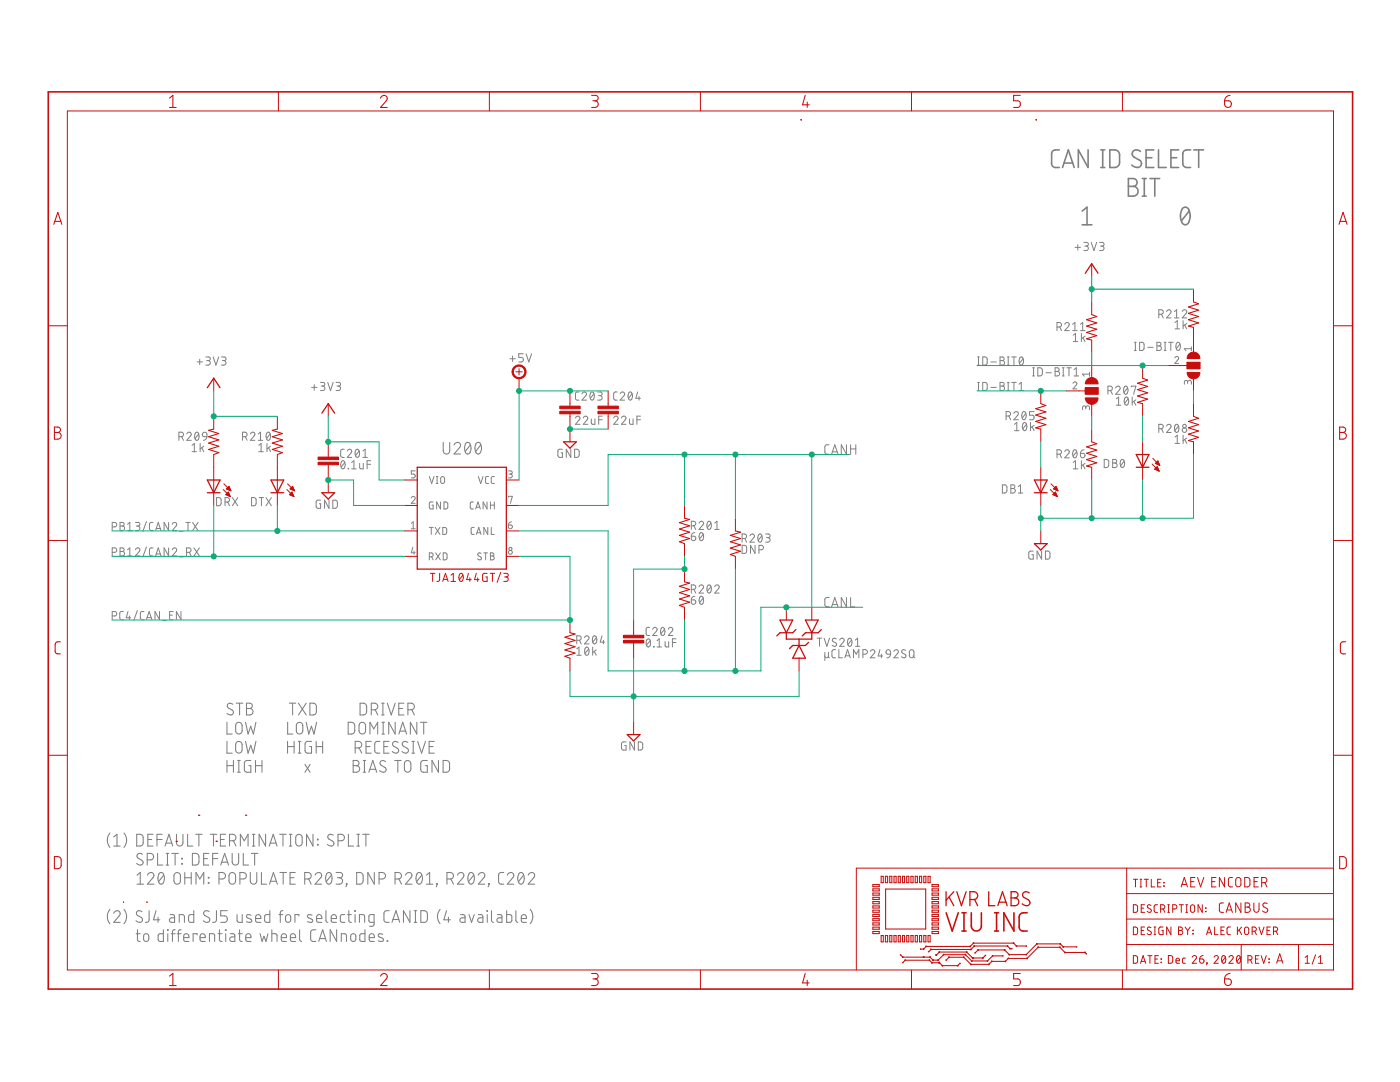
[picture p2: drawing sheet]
<svg xmlns="http://www.w3.org/2000/svg" width="279mm" height="216mm" viewBox="0 0 279 216" stroke-linecap="round" stroke-linejoin="round" font-family="sans-serif">
<g fill="none" stroke="#808080" stroke-width=".21">
<path d="M88.5 88.3v1.7a.65 .65 0 0 0 .6 .6 .65 .65 0 0 0 .6-.6v-1.7M90.6 88.8a.64 .64 0 0 1 .9-.5 .64 .64 0 0 1 .2 1l-1.1 1.3h1.3M93 88.5a.55 .55 0 0 1 .6-.2 .55 .55 0 0 1 .3 .6 1.32 1.32 0 0 1-.6 1.7 1.44 1.44 0 0 1-.3-2.1zM93.9 88.8l-1.1 1.3M95.1 88.5a.53 .53 0 0 1 .6-.2 .53 .53 0 0 1 .3 .6 1.34 1.34 0 0 1-.6 1.7 1.4 1.4 0 0 1-.3-2.1zM95.9 88.8l-1 1.3M45.3 144.1v2.4h1M45.3 147.9v2.4h1M45.3 151.7v2.4M45.3 152.8h1.3M46.5 140.5a.58 .58 0 0 0-.9-.1 .58 .58 0 0 0 0 .9l.7 .4a.59 .59 0 0 1 .1 .9 .59 .59 0 0 1-.9-.1l-.2-.2M46.6 151.7v2.4"/>
<path d="M47.1 144.4a.66 .66 0 0 1 .8-.2 .66 .66 0 0 1 .4 .6v1a.65 .65 0 0 1-.6 .7 .65 .65 0 0 1-.7-.7zM47.1 148.2a.66 .66 0 0 1 .8-.2 .66 .66 0 0 1 .4 .6v1a.65 .65 0 0 1-.6 .7 .65 .65 0 0 1-.7-.7zM47.2 140.3h1.3M47.4 154.1h.5M47.4 151.7h.5M47.7 151.7v2.4M47.8 140.3v2.4M49 144.1l.5 2.4 .5-1.6 .6 1.6 .5-2.4M49 147.9l.5 2.4 .5-1.6 .6 1.6 .5-2.4M49.2 140.3h.6a.53 .53 0 0 1 .6 .5 .53 .53 0 0 1-.6 .6 .65 .65 0 0 1 .7 .6 .65 .65 0 0 1-.7 .7h-.6zM49.2 141.4h.6M50.1 151.7l-1 .1-.3 .3v1.6l.3 .4h1v-1.3h-.4"/>
<path d="M51 151.7v2.4M51 152.8h1.3M52.3 151.7v2.4M57.4 147.9v2.4M57.4 149h1.3M57.4 144.1v2.4h1M57.7 140.3h1.3M58.4 140.3v2.4M58.7 147.9v2.4M59.2 144.4a.66 .66 0 0 1 .8-.2 .66 .66 0 0 1 .4 .6v1a.65 .65 0 0 1-.6 .7 .65 .65 0 0 1-.7-.7zM59.5 150.3h.5M59.5 147.9h.5"/>
<path d="M59.6 140.3l1.5 2.4M59.8 147.9v2.4M60.9 152.5l1 1.6M61.1 140.3l-1.5 2.4M61.1 144.1l.5 2.4 .5-1.6 .6 1.6 .5-2.4M61.8 140.3l.9 .1 .4 .4v1.4l-.4 .4-.9 .1zM61.9 152.5l-1 1.6M62.2 147.9l-1 .1-.3 .3v1.6l.3 .4h1v-1.3h-.4M63.1 149h1.3M63.1 147.9v2.4M64.4 147.9v2.4M69.5 144.1l.9 .1 .4 .4v1.4l-.4 .4-.9 .1z"/>
<path d="M70.5 151.7h.6a.52 .52 0 0 1 .6 .6 .52 .52 0 0 1-.6 .5 .66 .66 0 0 1 .7 .6 .66 .66 0 0 1-.7 .7h-.6zM70.5 152.8h.6M70.9 149.2h.6a.66 .66 0 0 0 .7-.6 .66 .66 0 0 0-.7-.7h-.6v2.4M71.7 149.2l.5 1.1M71.8 144.4a.66 .66 0 0 1 .7-.2 .66 .66 0 0 1 .5 .6v1a.66 .66 0 0 1-.7 .7 .66 .66 0 0 1-.7-.7zM71.9 140.3a1.16 1.16 0 0 1 1.1 .3l.2 .4-.2 1.4a1.16 1.16 0 0 1-1.1 .3zM72.5 154.1h.5M72.5 151.7h.5M72.7 151.7v2.4M73 149h.8M73.6 154.1l.8-2.4 .8 2.4M73.8 153.5h1.2"/>
<path d="M73.8 146.5v-2.4l.8 1.3 .8-1.3v2.4M74.1 147.9h-1.1v2.4h1.1M74.1 141.6h.6a.66 .66 0 0 0 .7-.6 .66 .66 0 0 0-.7-.7h-.6v2.4M74.9 141.6l.5 1.1M75.8 147.9h-.5a.54 .54 0 0 0-.5 .6v1.4l.3 .4h.7M76.2 140.3h.5M76.2 142.7h.5M76.2 146.5h.5M76.2 144.1h.5M76.4 140.3v2.4M76.5 144.1v2.4M76.6 149h.8"/>
<path d="M76.9 152a.58 .58 0 0 0-.8-.2 .58 .58 0 0 0 0 .9l.7 .4a.58 .58 0 0 1 .1 .9 .58 .58 0 0 1-.9-.1l-.2-.1M77.3 140.3l.8 2.4 .8-2.4M77.6 147.9h-1v2.4h1M78.8 151.7h1.3M78.9 144.1v2.4l-1.3-2.4v2.4M79.4 151.7v2.4M79.4 148.1a.58 .58 0 0 0-.8-.1 .58 .58 0 0 0 0 .9l.7 .4a.59 .59 0 0 1 .1 .9 .59 .59 0 0 1-.9-.1l-.2-.2M79.6 141.4h.8M79.6 146.5l.8-2.4 .8 2.4M79.8 145.9h1.2M80.6 140.3h-1v2.4h1M81 151.9l.3-.2 .6 .3 .1 1.4a.65 .65 0 0 1-.6 .7 .65 .65 0 0 1-.7-.7v-1.2z"/>
<path d="M81.4 148.1a.58 .58 0 0 0-.9-.1 .58 .58 0 0 0 0 .9l.8 .4a.59 .59 0 0 1 0 .9 .59 .59 0 0 1-.9-.1l-.2-.2M81.4 141.6h.7a.66 .66 0 0 0 .6-.6 .66 .66 0 0 0-.6-.7h-.7v2.4M82.2 141.6l.5 1.1M82.2 150.3h.5M82.2 147.9h.5M82.5 147.9v2.4M83.2 144.1v2.4l-1.3-2.4v2.4M83.4 147.9l.7 2.4 .8-2.4M83.9 144.1h1.3M84.6 144.1v2.4M85.3 151.7h-.8a.54 .54 0 0 0-.5 .6v1.3l.3 .5h1v-1.3h-.4M85.6 149h.8"/>
<path d="M86.7 147.9h-1.1v2.4h1.1M87.5 151.7v2.4l-1.3-2.4v2.4M88.4 151.7l.9 .1 .4 .4v1.4l-.4 .5h-.9zM21.9 166.2a2.26 2.26 0 0 0 0 2.9M22.7 167l.6-.5v2.3M22.7 168.8h1.3M24.7 166.2a2.19 2.19 0 0 1 0 2.9M27.3 166.5a1.16 1.16 0 0 1 1.2 .3l.1 .3-.1 1.5a1.16 1.16 0 0 1-1.2 .2zM27.3 174.6l.7-.5v2.3M27.3 176.4h1.3M28.4 170.5a.58 .58 0 0 0-.8-.1 .58 .58 0 0 0 0 .9l.7 .4a.58 .58 0 0 1 .1 .8 .58 .58 0 0 1-.9 0l-.2-.2M29.4 171.6h.6a.65 .65 0 0 0 .7-.7 .65 .65 0 0 0-.7-.6h-.6v2.3"/>
<path d="M29.4 174.6a.64 .64 0 0 1 .9-.5 .64 .64 0 0 1 .2 1l-1.1 1.3h1.3M29.5 167.5h.8M30.5 166.5h-1v2.3h1M31.3 167.5h1.1M31.5 170.3v2.3h1M31.8 174.3a.55 .55 0 0 1 .6-.2 .55 .55 0 0 1 .3 .6 1.32 1.32 0 0 1-.5 1.7 1.44 1.44 0 0 1-.4-2.1zM32.4 166.5h-1.1v2.3M32.7 174.6l-1.1 1.3M32.9 168.8l.8-2.3 .8 2.3M33.1 168.2h1.2M33.1 170.3h.6M33.1 172.6h.6"/>
<path d="M33.4 170.3v2.3M34.3 170.3h1.3M34.9 170.3v2.3M35 174.2l.4-.1 .5 .3 .1 1.4a.65 .65 0 0 1-.6 .6 .65 .65 0 0 1-.7-.6v-1zM35.2 166.5v1.7a.65 .65 0 0 0 .7 .6 .65 .65 0 0 0 .6-.6v-1.7M36.3 171.3l.1 .1zM36.3 172.3l.1 .1zM36.9 174.1v2.3M36.9 175.1h1.3M37.4 166.5v2.3h1.1M38.2 174.1v2.3M38.4 170.3a1.16 1.16 0 0 1 1.2 .3l.1 .3-.1 1.5-.4 .2h-.8z"/>
<path d="M39.1 166.5h1.2M39.1 176.4v-2.3l.8 1.3 .8-1.3v2.3M39.7 166.5v2.3M40.6 171.3h.8M41.6 175.1l.1 .1zM41.6 176.1l.1 .1zM41.7 170.3h-1.1v2.3h1.1M42 166.5h1.3M42.4 171.3h1.1M42.6 166.5v2.3M43.5 170.3h-1.1v2.3M43.7 175.4h.6a.65 .65 0 0 0 .7-.7 .65 .65 0 0 0-.7-.6h-.6v2.3"/>
<path d="M44 167.5h.8M44 172.6l.8-2.3 .8 2.3M44.2 172h1.2M45 166.5h-1v2.3h1M45.8 167.8h.6a.65 .65 0 0 0 .7-.7 .65 .65 0 0 0-.7-.6h-.6v2.3M45.8 174.4a.66 .66 0 0 1 .8-.3 .66 .66 0 0 1 .4 .7v1a.66 .66 0 0 1-.6 .6 .66 .66 0 0 1-.7-.6zM46.3 170.3v1.7a.65 .65 0 0 0 .7 .6 .65 .65 0 0 0 .6-.6v-1.7M46.6 167.8l.5 1M47.9 175.4h.6a.65 .65 0 0 0 .7-.7 .65 .65 0 0 0-.7-.6h-.6v2.3M48 168.8v-2.3l.7 1.3 .8-1.3v2.3M48.6 170.3v2.3h1M50 174.1v1.7a.65 .65 0 0 0 .6 .6 .65 .65 0 0 0 .6-.6v-1.7"/>
<path d="M50.2 170.3h1.3M50.4 168.8h.5M50.4 166.5h.5M50.6 166.5v2.3M50.8 170.3v2.3M52.2 174.1v2.3h1M53 166.5v2.3l-1.3-2.3v2.3M53.7 168.8l.8-2.3 .8 2.3M53.8 176.4l.8-2.3 .8 2.3M53.9 168.2h1.2M54 175.9h1.2M55.8 166.5h1.3"/>
<path d="M55.9 174.1h1.3M56.5 166.5v2.3M56.5 174.1v2.3M57.7 168.8h.6M57.7 166.5h.6M57.9 175.1h.8M58 166.5v2.3M58.9 174.1h-1v2.3h1M59.1 166.8a.64 .64 0 0 1 .8-.3 .64 .64 0 0 1 .4 .6v1.1a.65 .65 0 0 1-.6 .6 .65 .65 0 0 1-.7-.6zM60.8 175.4h.7a.65 .65 0 0 0 .6-.7 .65 .65 0 0 0-.6-.6h-.7v2.3M61.6 175.4l.5 1M62.5 166.5v2.3l-1.3-2.3v2.3"/>
<path d="M62.9 174.6a.65 .65 0 0 1 .9-.5 .65 .65 0 0 1 .2 1l-1.1 1.3h1.3M63.4 167.4l.1 .2zM63.4 168.5l.1 .1zM65.4 174.2a.65 .65 0 0 1 .7 .1 .65 .65 0 0 1 .2 .7 .98 .98 0 0 1-.8 1.4 1.59 1.59 0 0 1-.1-2.2zM66.1 174.6l-1 1.3M66.5 166.7a.58 .58 0 0 0-.9-.1 .58 .58 0 0 0 .1 .8l.7 .5a.58 .58 0 0 1 .1 .8 .58 .58 0 0 1-.9 0l-.3-.2M67.1 174.1h.7a.52 .52 0 0 1 .6 .5 .52 .52 0 0 1-.6 .5h-.5M67.5 167.8h.6a.65 .65 0 0 0 .6-.7 .65 .65 0 0 0-.6-.6h-.6v2.3M67.7 175.1a.65 .65 0 0 1 .7 .7 .65 .65 0 0 1-.7 .6h-.6M69.1 176.3l.1 .1zM69.2 176.4l-.2 .6M69.5 166.5v2.3h1.1"/>
<path d="M71.2 174.1h.8l.4 .4 .1 1.3-.2 .4-.3 .2h-.8zM71.2 168.8h.6M71.2 166.5h.6M71.5 166.5v2.3M72.4 166.5h1.3M73 166.5v2.3M74.7 174.1v2.3l-1.3-2.3v2.3M75.6 175.4h.7a.65 .65 0 0 0 .6-.7 .65 .65 0 0 0-.6-.6h-.7v2.3M78.8 175.4h.7a.65 .65 0 0 0 .6-.7 .65 .65 0 0 0-.6-.6h-.7v2.3M79.6 175.4l.5 1M80.9 174.6a.64 .64 0 0 1 .9-.5 .64 .64 0 0 1 .2 1l-1.1 1.3h1.3M83.3 174.3a.55 .55 0 0 1 .6-.2 .55 .55 0 0 1 .3 .6 1.32 1.32 0 0 1-.5 1.7 1.44 1.44 0 0 1-.4-2.1z"/>
<path d="M84.2 174.6l-1.1 1.3M85.1 176.4h1.3M85.1 174.6l.6-.5v2.3M87.1 176.3l.2 .1zM87.3 176.4l-.2 .6M89.2 175.4h.7a.65 .65 0 0 0 .6-.7 .65 .65 0 0 0-.6-.6h-.7v2.3M90 175.4l.5 1M91.3 174.6a.64 .64 0 0 1 .9-.5 .64 .64 0 0 1 .2 1l-1.1 1.3h1.3M93.6 174.3a.55 .55 0 0 1 .7-.2 .55 .55 0 0 1 .3 .6 1.32 1.32 0 0 1-.6 1.7 1.4 1.4 0 0 1-.4-2.1zM94.6 174.6l-1.1 1.3M95.5 174.6a.64 .64 0 0 1 .9-.5 .64 .64 0 0 1 .2 1l-1.1 1.3h1.3M97.5 176.3l.1 .1z"/>
<path d="M97.6 176.4l-.2 .6M100.5 174.1h-.5a.51 .51 0 0 0-.5 .5l.1 1.6 .2 .2h.7M101.2 174.6a.64 .64 0 0 1 .9-.5 .64 .64 0 0 1 .2 1l-1.1 1.3h1.3M103.6 174.3a.55 .55 0 0 1 .6-.2 .55 .55 0 0 1 .3 .6 1.32 1.32 0 0 1-.5 1.7 1.44 1.44 0 0 1-.4-2.1zM104.5 174.6l-1 1.3M105.4 174.6a.64 .64 0 0 1 .9-.5 .64 .64 0 0 1 .2 1l-1.1 1.3h1.3M21.9 181.5a2.26 2.26 0 0 0 0 2.8M22.7 182.2a.64 .64 0 0 1 .9-.5 .64 .64 0 0 1 .2 1.1l-1.1 1.2h1.3M24.7 181.5a2.19 2.19 0 0 1 0 2.8M27.2 186.3h.8M27.4 185.5l.1 2.1 .2 .2 .3 .1M28.3 181.9a.58 .58 0 0 0-.9-.1 .58 .58 0 0 0 .1 .9l.7 .4a.59 .59 0 0 1 .1 .9 .59 .59 0 0 1-.9-.1l-.3-.2"/>
<path d="M28.8 186.5l.3-.2 .5 .2 .1 .8a.52 .52 0 0 1-.5 .6 .52 .52 0 0 1-.5-.6zM29.8 181.7l-.1 2-.2 .3h-.5M31.1 181.7l-.5 1.8h1.3M31.5 183v1M32.6 185.5v2.4l-.8-.1-.2-.3v-1l.2-.2h.8M33.4 185.5l.1 .2zM33.5 186.3v1.6M34 182.5h.6l.2 .2v1.3h-.5a.46 .46 0 0 1-.5-.4 .46 .46 0 0 1 .5-.5h.5M34.2 186.3h.7M34.9 185.5l-.4 .1-.1 .3v2M35.3 186.3h.8M35.8 184v-1.5l.9 .1 .1 .3v1.1"/>
<path d="M36.1 185.5h-.3l-.2 .3v2.1M36.7 187.1h1a.55 .55 0 0 0-.4-.8 .55 .55 0 0 0-.6 .5l.1 .9 .9 .2M38.7 181.7v2.3h-.8l-.3-.3 .1-1 .2-.2h.8M39.3 186.6v-.3h-.8v1.6M39.9 187.1h1.1a.55 .55 0 0 0-.4-.8 .55 .55 0 0 0-.7 .5l.1 .9 1 .2M41.7 181.9a.58 .58 0 0 0-.8-.1 .58 .58 0 0 0 0 .9l.7 .4a.58 .58 0 0 1 .1 .9 .58 .58 0 0 1-.9-.1l-.2-.2M41.8 187.9v-1.6l.9 .1 .1 1.5M43.2 181.7v2l-.2 .3h-.6M43.5 186.3h.8M43.8 185.5v2.1l.5 .3M45 185.5l.1 .2zM45 186.3v1.6"/>
<path d="M45.4 181.7h-1.4v1.1h.8a.66 .66 0 0 1 .6 .6 .66 .66 0 0 1-.6 .6h-.8M46 186.3h.6l.2 .2 .1 1.4h-.6a.46 .46 0 0 1-.5-.5 .46 .46 0 0 1 .5-.5h.6M47.3 182.5v1.2l.1 .2 .3 .1h.6v-1.5M47.6 186.3h.7M47.8 185.5v2l.1 .2 .4 .2M49 187.1h1.1a.55 .55 0 0 0-.4-.8 .55 .55 0 0 0-.7 .5l.1 .9 1 .2M50.1 182.6l-.7-.1-.2 .4 1 .6v.4a.87 .87 0 0 1-1 0M51 183.3h1a.55 .55 0 0 0-.3-.8 .55 .55 0 0 0-.7 .5l.1 .9 .9 .1M51.9 186.3l.4 1.6 .4-1.1 .4 1.1 .4-1.6M53.8 181.7v2.3h-.8l-.2-.2v-1.1l.2-.2h.8M54.3 186.3l.9 .1 .1 1.5M54.3 185.5v2.4"/>
<path d="M55.7 182.5h.8M56.1 187.1h1.1a.55 .55 0 0 0-.4-.8 .55 .55 0 0 0-.7 .5l.2 .9 .9 .2M56.5 181.7l-.5 .2-.1 2.1M57.1 182.7l.5-.2a.92 .92 0 0 1 .2 1.5h-.4l-.3-.1-.1-.4zM58 187.1h1a.55 .55 0 0 0-.4-.8 .55 .55 0 0 0-.6 .5l.1 .9 .9 .2M59.6 182.8v-.3h-.7v1.5M59.8 185.5v2l.1 .2 .3 .2M62.3 182.6l-.7-.1-.2 .4 .9 .6 .1 .4a.87 .87 0 0 1-1 0M63 185.5l-.7 .1-.3 .4 .1 1.6 .3 .2 .6 .1M63.2 183.3h1a.55 .55 0 0 0-.3-.8 .55 .55 0 0 0-.7 .5l.1 .9 .9 .1M63.6 187.9l.8-2.4 .8 2.4M63.8 187.3h1.2"/>
<path d="M65 181.7l.1 2.1 .3 .2M66.1 183.3h1a.55 .55 0 0 0-.3-.8 .55 .55 0 0 0-.7 .5l.1 .9 .9 .1M67.2 185.5v2.4l-1.3-2.4v2.4M68.1 187.9v-1.6l.9 .1 .2 .3v1.2M68.8 182.5h-.6l-.3 .4 .1 1 .8 .1M69.4 182.5h.7M69.6 181.7v2.1l.5 .2M70.1 186.5l.5-.2a.92 .92 0 0 1 .2 1.5l-.4 .1-.4-.4zM70.8 181.7l.1 .1zM70.9 182.5v1.5M71.7 184v-1.5l1 .1 .1 1.4M72.8 185.5v2.4l-.8-.1-.2-.2v-1.1l.2-.2h.8"/>
<path d="M73.7 187.1h1a.55 .55 0 0 0-.3-.8 .55 .55 0 0 0-.7 .5l.1 .9 .9 .2M74.7 184h-.8l-.3-.2v-1.1l.3-.2h.8v1.9l-.3 .4h-.7M76.4 186.4l-.8-.1-.1 .4 1 .6v.4a.87 .87 0 0 1-1 0M77.3 187.7l.1 .2zM77.7 181.7h-.6a.51 .51 0 0 0-.5 .5l.1 1.6 .3 .2h.7M78.2 184l.8-2.3 .8 2.3M78.4 183.5h1.2M81.8 181.7v2.3l-1.3-2.3v2.3M82.7 184h.5M82.7 181.7h.5M82.9 181.7v2.3M84 181.7h.8l.5 .5v1.4l-.5 .4h-.8z"/>
<path d="M87.8 181.5a2.26 2.26 0 0 0 0 2.8M89.1 181.7l-.5 1.8h1.3M89.5 183v1M91.9 182.5h.7l.2 .4v1.1h-.6a.46 .46 0 0 1-.4-.4 .46 .46 0 0 1 .4-.5h.6M93.6 182.5l.5 1.5 .5-1.5M95.5 182.5h.6l.3 .4v1.1h-.6a.46 .46 0 0 1-.5-.4 .46 .46 0 0 1 .5-.5h.6M97.2 181.7l.1 .1zM97.2 182.5v1.5M98.1 181.7v2l.1 .2 .3 .1M99.3 182.5h.6l.3 .2v1.3h-.6a.46 .46 0 0 1-.5-.4 .46 .46 0 0 1 .5-.5h.6M101.1 181.7v2.3h.8l.3-.3-.1-1-.2-.2h-.8M103 181.7v2l.1 .2 .3 .1"/>
<path d="M104 183.3h1.1a.55 .55 0 0 0-.4-.8 .55 .55 0 0 0-.7 .5l.1 .9 1 .1M105.8 181.5a2.19 2.19 0 0 1 0 2.8"/>
</g>
<g fill="none" stroke="#808080" stroke-width=".2">
<path d="M214.5 49.4h1.1M215.1 48.8v1.1M216.3 48.4h.6a.37 .37 0 0 1 .3 .3 .37 .37 0 0 1-.3 .4h-.4M216.8 49.1a.44 .44 0 0 1 .4 .5 .44 .44 0 0 1-.4 .4h-.5M217.8 48.4l.5 1.6 .6-1.6M219.4 48.4h.6a.37 .37 0 0 1 .3 .3 .37 .37 0 0 1-.3 .4h-.4M219.9 49.1a.44 .44 0 0 1 .4 .5 .44 .44 0 0 1-.4 .4h-.5M39.3 72.2h1.1M39.9 71.7v1.1M41.1 71.2h.5a.36 .36 0 0 1 .4 .4 .36 .36 0 0 1-.4 .3h-.3M41.5 71.9a.46 .46 0 0 1 .5 .5 .46 .46 0 0 1-.5 .5h-.4M42.5 71.2l.6 1.7 .5-1.7"/>
<path d="M44.2 71.2h.5a.36 .36 0 0 1 .4 .4 .36 .36 0 0 1-.4 .3h-.3M44.7 71.9a.46 .46 0 0 1 .4 .5 .46 .46 0 0 1-.4 .5h-.5M62.2 77.3h1.1M62.7 76.8v1.1M63.9 76.3h.6a.36 .36 0 0 1 .3 .4 .36 .36 0 0 1-.3 .3h-.4M64.4 77a.46 .46 0 0 1 .4 .5 .46 .46 0 0 1-.4 .4h-.5M65.4 76.3l.6 1.6 .5-1.6M67.1 76.3h.5a.36 .36 0 0 1 .4 .4 .36 .36 0 0 1-.4 .3h-.4M67.5 77a.46 .46 0 0 1 .5 .5 .46 .46 0 0 1-.5 .4h-.4M101.8 71.6h1M102.3 71v1.1M104.4 70.6h-.9v.7h.6a.46 .46 0 0 1 .3 .5 .46 .46 0 0 1-.3 .4h-.6"/>
<path d="M105 70.6l.5 1.6 .6-1.6M115.6 78.2h-.5l-.2 .4v1l.2 .2h.5M116.1 78.6a.45 .45 0 0 1 .7-.4 .45 .45 0 0 1 .1 .7l-.8 .9h1M117.9 78.3l.3-.1a.97 .97 0 0 1 0 1.6 1.02 1.02 0 0 1-.3-1.5zM118.5 78.6l-.7 .9M119.3 78.2h.5a.36 .36 0 0 1 .4 .4 .36 .36 0 0 1-.4 .3h-.3M119.7 78.9a.46 .46 0 0 1 .5 .5 .46 .46 0 0 1-.5 .4h-.4M123.2 78.2h-.5l-.2 .4v1l.2 .2h.5M123.8 78.6a.45 .45 0 0 1 .6-.4 .45 .45 0 0 1 .1 .7l-.7 .9h.9M125.5 78.3l.3-.1a.97 .97 0 0 1 0 1.6 1.02 1.02 0 0 1-.3-1.5zM126.2 78.6l-.8 .9M127.3 78.2l-.4 1.3h.9"/>
<path d="M127.5 79.1v.7M195.1 72.9h.4M195.1 71.2h.4M195.1 77.9h.4M195.1 76.3h.4M195.3 71.2v1.7M195.3 76.3v1.6M196.1 71.2l.6 .1 .3 .2v1.1l-.3 .2-.6 .1zM196.1 76.3h.6l.3 .3v1.1l-.3 .2h-.6zM197.8 72.2h1M197.8 77.3h1M199.6 71.2h.4a.36 .36 0 0 1 .4 .4 .36 .36 0 0 1-.4 .3 .46 .46 0 0 1 .5 .5 .46 .46 0 0 1-.5 .5h-.4z"/>
<path d="M199.6 76.3h.4a.36 .36 0 0 1 .4 .4 .36 .36 0 0 1-.4 .3 .46 .46 0 0 1 .5 .5 .46 .46 0 0 1-.5 .4h-.4zM199.6 71.9h.4M199.6 77h.4M201 72.9h.4M201 71.2h.4M201 77.9h.4M201 76.3h.4M201.2 71.2v1.7M201.2 76.3v1.6M201.9 71.2h.9M201.9 76.3h.9M202.4 71.2v1.7"/>
<path d="M202.4 76.3v1.6M203.4 77.9h.9M203.4 76.7l.4-.4v1.6M203.6 71.3l.2-.1a.95 .95 0 0 1 0 1.7 1.04 1.04 0 0 1-.2-1.6zM204.2 71.6l-.7 .9M206.1 75h.3M206.1 73.4h.3M206.3 73.4v1.6M207.1 73.4l.8 .1a1.33 1.33 0 0 1 .1 1.2l-.3 .3h-.6zM208.7 74.4h1.1M210.6 73.4h.4a.36 .36 0 0 1 .4 .3 .36 .36 0 0 1-.4 .4 .46 .46 0 0 1 .5 .5 .46 .46 0 0 1-.5 .4h-.4zM210.6 74.1h.4"/>
<path d="M210.9 65.3h.5a.46 .46 0 0 0 .5-.5 .46 .46 0 0 0-.5-.5h-.5v1.7M211.5 65.3l.4 .7M212 75h.4M212 73.4h.4M212.2 73.4v1.6M212.5 64.7a.45 .45 0 0 1 .6-.3 .45 .45 0 0 1 .2 .7l-.8 .9h.9M212.9 73.4h.9M213.3 73.4v1.6M214.1 66h.9M214.1 64.7l.4-.4v1.7M214.1 76.5a.38 .38 0 0 1 .6-.3 .38 .38 0 0 1 .1 .6l-.7 .8h.8M214.2 66.9l.4-.4v1.7"/>
<path d="M214.2 68.2h.9M214.4 75h.9M214.4 73.7l.4-.3v1.6M215.6 66h.9M215.6 64.7l.5-.4v1.7M215.8 66.5v1.7M216.1 67.4l.4 .8M216.5 67.1l-.7 .5M217.4 74.3v.8M217.4 74.7h-1.4l.4 .4M221.1 78h.5a.46 .46 0 0 0 .4-.5 .46 .46 0 0 0-.4-.5h-.5v1.7M221.6 78l.4 .7"/>
<path d="M222.7 77.4a.45 .45 0 0 1 .6-.3 .45 .45 0 0 1 .1 .7l-.7 .9h.9M222.8 79.6l.4-.4v1.7M224.4 77.2l.3-.2a.95 .95 0 0 1 0 1.7 1.06 1.06 0 0 1-.3-1.5zM224.6 79.3l.2-.1a.95 .95 0 0 1 0 1.7 1.04 1.04 0 0 1-.2-1.6zM225 77.4l-.7 .9M225.1 79.6l-.7 .9M225.8 77.2v-.2h.9l-.5 1.7M226 79.2v1.7M226.4 69.9h.4M226.4 68.3h.4M226.6 68.3v1.6M226.7 79.8l-.7 .5"/>
<path d="M227.4 68.3h.6l.3 .3v1.1l-.3 .2h-.6zM229.1 69.3h1M230.9 68.3h.5a.36 .36 0 0 1 .3 .4 .36 .36 0 0 1-.3 .3 .46 .46 0 0 1 .4 .5 .46 .46 0 0 1-.4 .4h-.5zM230.9 69h.5M231.3 62.7h.4a.46 .46 0 0 0 .5-.4 .46 .46 0 0 0-.5-.5h-.4v1.6M231.8 62.7l.4 .7M232.3 69.9h.4M232.3 68.3h.4M232.5 68.3v1.6M232.8 62.2a.44 .44 0 0 1 .6-.4 .44 .44 0 0 1 .2 .7l-.8 .9h.9M233.2 68.3h.9M233.7 68.3v1.6"/>
<path d="M234.4 63.4h.9M234.4 62.2l.4-.4v1.6M234.5 71.4a.38 .38 0 0 1 .5-.3 .38 .38 0 0 1 .1 .6l-.6 .8h.7M234.5 64.3l.4-.3v1.6M234.5 65.6h.9M234.9 68.4l.2-.1a.95 .95 0 0 1 0 1.6 1 1 0 0 1-.2-1.5zM235.5 68.7l-.7 .9M235.9 62.2a.44 .44 0 0 1 .7-.4 .44 .44 0 0 1 .1 .7l-.8 .9h1M236.1 64v1.6M236.4 64.9l.5 .7M236.9 64.5l-.8 .6M237 76.3a.38 .38 0 0 1 .4-.4 .38 .38 0 0 1 .4 .4v.4"/>
<path d="M237 76.5v-.4l-.4-.2-.2 .2v.6M237.8 69.2v.8M237.8 69.6h-1.4l.3 .4M35.7 87.1h.5a.46 .46 0 0 0 .4-.4 .46 .46 0 0 0-.4-.5h-.5v1.7M36.3 87.1l.3 .8M37.3 86.6a.44 .44 0 0 1 .6-.3 .44 .44 0 0 1 .1 .7l-.7 .9h.9M38.3 88.9l.5-.4v1.6M38.3 90.1h.9M39 86.3l.3-.1a.97 .97 0 0 1 0 1.7 1.02 1.02 0 0 1-.3-1.6zM39.6 86.6l-.7 .9M39.9 88.5v1.6M40.3 89.3l.4 .8"/>
<path d="M40.5 86.4l.4-.2 .3 .2 .1 .7-.8-.1-.1-.3zM40.7 89l-.8 .6M41.3 87.1l-.1 .5-.6 .3M43.2 99.3h.7l.2 .3v.9l-.2 .4h-.7zM46.4 99.3l1.1 1.6M47.5 99.3l-1.1 1.6M48.4 87.1h.5a.46 .46 0 0 0 .4-.4 .46 .46 0 0 0-.4-.5h-.5v1.7M49 87.1l.3 .8M50 86.6a.44 .44 0 0 1 .6-.3 .44 .44 0 0 1 .1 .7l-.7 .9h.9M50.2 99.3h.6l.3 .3v.9l-.3 .4h-.6zM51.5 87.9h.9M51.5 86.6l.5-.4v1.7"/>
<path d="M51.6 90.1h1M51.6 88.9l.5-.4v1.6M51.7 99.3h.9M52.2 99.3v1.6M53.1 99.3l1.1 1.6M53.3 88.5v1.6M53.3 86.3l.3-.1a.97 .97 0 0 1 0 1.7 1.02 1.02 0 0 1-.3-1.6zM53.6 89.3l.4 .8M53.9 86.6l-.7 .9M54 89l-.7 .6M54.2 99.3l-1.1 1.6M64 99.8h-.7l-.2 .2v1l.2 .4h.7v-.9h-.3"/>
<path d="M65.7 99.8v1.6l-.9-1.6v1.6M66.4 99.8h.7l.2 .3v.9l-.2 .4h-.7zM68.2 92l.2-.1a.95 .95 0 0 1 0 1.7 1.06 1.06 0 0 1-.2-1.6zM68.7 89.6l-.5 .1-.2 .3v1l.3 .3h.4M68.8 92.3l-.7 .9M69.3 90a.44 .44 0 0 1 .6-.4 .44 .44 0 0 1 .2 .8l-.8 .9h.9M69.5 93.5l.1 .1zM70.2 93.6h.9M70.2 92.3l.4-.4v1.7M71.1 89.7l.2-.1a.97 .97 0 0 1 0 1.7 1.02 1.02 0 0 1-.2-1.6zM71.7 90l-.7 .9M71.8 92.5v.9l.3 .2h.4v-1.1"/>
<path d="M72.4 91.3h.9M72.4 90l.5-.4v1.7M73.3 92.6h.7M74 91.9h-.7v1.7M82.1 99.4a.38 .38 0 0 1 .5-.3 .38 .38 0 0 1 .1 .6l-.6 .7h.8M82.9 94h-.8v.6h.4a.39 .39 0 0 1 .4 .4 .39 .39 0 0 1-.4 .4h-.4M85.7 95.1l.4 1.4 .5-1.4M87.1 96.5h.3M87.1 95.1h.3M87.2 95.1v1.4M88.1 95.2l.2-.1 .3 .1 .1 .9a.39 .39 0 0 1-.4 .4 .39 .39 0 0 1-.4-.4zM95.5 95.1l.4 1.4 .5-1.4"/>
<path d="M97.5 95.1h-.4l-.2 .3v.9l.2 .2h.4M98.7 95.1h-.5l-.2 .3 .1 .9 .1 .2h.5M101.5 94h.4l.3 .2-.1 .4h-.5M101.5 99.2v-.2h.8l-.4 1.4M101.9 94.6a.38 .38 0 0 1 .4 .4 .38 .38 0 0 1-.4 .4h-.4M112.2 89.6l-.6 .1-.2 .2v1.3l.8 .1v-.9h-.2M113.9 89.6v1.7l-.9-1.7v1.7M114.7 89.6l.7 .2a1.33 1.33 0 0 1 .1 1.2l-.2 .2-.6 .1zM114.9 83.4a.44 .44 0 0 1 .6-.4 .44 .44 0 0 1 .1 .8l-.7 .9h.8M116.4 83.4a.44 .44 0 0 1 .6-.3 .44 .44 0 0 1 .2 .7l-.8 .9h.9M118 83.6v.9l.3 .2h.4v-1.1M119.5 83.8h.7"/>
<path d="M120.2 83h-.7v1.7M122.5 83.4a.44 .44 0 0 1 .6-.3 .44 .44 0 0 1 .1 .7l-.7 .9h.9M124 83.4a.45 .45 0 0 1 .7-.4 .45 .45 0 0 1 .1 .8l-.8 .9h.9M125.6 83.6v.9l.3 .2h.4v-1.1M127.1 83.8h.7M127.8 83h-.7v1.7M165.5 88.8h-.6l-.3 .4 .1 1.2 .2 .2h.6M166 90.6l.6-1.8 .6 1.8M166.1 90.1h1M168.9 88.8v1.8l-1-1.8v1.8M169.8 88.8v1.8M169.8 89.6h1"/>
<path d="M170.8 88.8v1.8M200 96.8h.7l.2 .2 .1 .9-.3 .4-.7 .1zM200.8 83h.4a.44 .44 0 0 0 .5-.4 .44 .44 0 0 0-.5-.5h-.4v1.7M201.3 83l.4 .8M201.7 96.8h.5a.36 .36 0 0 1 .3 .3 .36 .36 0 0 1-.3 .4 .46 .46 0 0 1 .4 .4 .46 .46 0 0 1-.4 .5h-.5zM201.7 97.5h.5M202.3 82.5a.45 .45 0 0 1 .7-.4 .45 .45 0 0 1 .1 .7l-.8 1h.9M202.5 84.7l.4-.4v1.6M202.5 85.9h.9M203.2 98.4h.9M203.2 97.1l.5-.3v1.6M204.1 82.2l.3-.1a.97 .97 0 0 1 0 1.7 1.03 1.03 0 0 1-.3-1.6z"/>
<path d="M204.2 84.4l.3-.1a.97 .97 0 0 1 0 1.6 1.02 1.02 0 0 1-.3-1.5zM204.7 82.5l-.7 .9M204.9 84.7l-.8 .9M205.7 84.3v1.6M206 85.2l.4 .7M206.4 82.1h-.9v.7h.5a.46 .46 0 0 1 .4 .5 .46 .46 0 0 1-.4 .5h-.5M206.4 84.9l-.7 .5M210.9 90.6h.5a.44 .44 0 0 0 .5-.4 .44 .44 0 0 0-.5-.5h-.5v1.7M211.5 90.6l.4 .8M212.5 90.1a.45 .45 0 0 1 .6-.3 .45 .45 0 0 1 .2 .7l-.8 .9h.9M214.2 92.3l.4-.4v1.7M214.2 93.6h.9"/>
<path d="M214.3 89.9l.2-.2a.95 .95 0 0 1 0 1.7 1 1 0 0 1-.2-1.5zM214.9 90.1l-.8 .9M215.6 90.5h.6a.45 .45 0 0 1 .3 .5 .45 .45 0 0 1-.5 .4 .45 .45 0 0 1-.4-.5zM215.8 91.9v1.7M216.1 92.8l.4 .8M216.3 89.7l-.4 .2-.3 .6M216.5 92.5l-.7 .5M216.7 81.4a.38 .38 0 0 1 .4-.4 .38 .38 0 0 1 .3 .4v.3M216.7 81.6l-.1-.4-.3-.2-.2 .2-.1 .5M220.4 91.7h.6l.2 .2 .1 .9-.3 .5h-.6zM222.1 91.7h.4a.36 .36 0 0 1 .4 .3 .36 .36 0 0 1-.4 .4 .46 .46 0 0 1 .4 .4 .46 .46 0 0 1-.4 .5h-.4zM222.1 92.4h.4"/>
<path d="M222.8 80.9h.9M223.8 91.8l.2-.1a.95 .95 0 0 1 0 1.6 1.06 1.06 0 0 1-.2-1.5zM224.3 92l-.7 .9M226.3 80.1l.4 .8M231.3 85.6h.4a.44 .44 0 0 0 .5-.5 .44 .44 0 0 0-.5-.4h-.4v1.6M231.8 85.6l.4 .7M232.8 85a.44 .44 0 0 1 .6-.3 .44 .44 0 0 1 .2 .7l-.8 .9h.9M234.5 87.2l.4-.4v1.7M234.5 88.5h.9M234.6 84.8l.2-.1a.95 .95 0 0 1 0 1.6 1.06 1.06 0 0 1-.2-1.5zM235.2 85l-.7 .9M236.1 86.8v1.7"/>
<path d="M236.4 87.7l.5 .8M236.9 87.4l-.8 .5M22.4 105.1h.5a.44 .44 0 0 0 .4-.4 .44 .44 0 0 0-.4-.5h-.5v1.7M22.4 110.2h.5a.44 .44 0 0 0 .4-.4 .44 .44 0 0 0-.4-.5h-.5v1.6M24 104.2h.4a.36 .36 0 0 1 .4 .4 .36 .36 0 0 1-.4 .4 .46 .46 0 0 1 .5 .4 .46 .46 0 0 1-.5 .5h-.4zM24 109.3h.4a.36 .36 0 0 1 .4 .4 .36 .36 0 0 1-.4 .3 .44 .44 0 0 1 .5 .5 .44 .44 0 0 1-.5 .4h-.4zM24 105h.4M24 110h.4M25.5 110.9h.9M25.5 105.9h.9M25.5 104.6l.4-.4v1.7M25.5 109.7l.4-.4v1.6"/>
<path d="M27 104.2h.6a.36 .36 0 0 1 .3 .4 .36 .36 0 0 1-.3 .4h-.4M27 109.7a.44 .44 0 0 1 .7-.4 .44 .44 0 0 1 .1 .7l-.8 .9h.9M27.5 105a.46 .46 0 0 1 .4 .4 .46 .46 0 0 1-.4 .5h-.5M29.2 104.1l-.7 1.9M29.2 109.1l-.7 2M30.5 104.2l-.4 .1-.3 .3 .1 1.2 .6 .1M30.5 109.3h-.4l-.3 .4 .1 1 .2 .2h.4M31.1 105.9l.5-1.7 .5 1.7M31.1 110.9l.5-1.6 .5 1.6M31.2 105.5h.8M31.2 110.5h.8M33.7 104.2v1.7l-1-1.7v1.7"/>
<path d="M33.7 109.3v1.6l-1-1.6v1.6M34.4 104.6a.44 .44 0 0 1 .6-.3 .44 .44 0 0 1 .1 .7l-.7 .9h.9M34.4 109.7a.44 .44 0 0 1 .6-.4 .44 .44 0 0 1 .1 .7l-.7 .9h.9M35.9 111.1h.7M35.9 106h.7M37.1 104.2h.9M37.2 110.2h.5a.44 .44 0 0 0 .4-.4 .44 .44 0 0 0-.4-.5h-.5v1.6M37.5 104.2v1.7M37.8 110.2l.3 .7M38.4 104.2l1.1 1.7M38.7 109.3l1.1 1.6M39.5 104.2l-1.1 1.7"/>
<path d="M39.8 109.3l-1.1 1.6M44.9 100.2h.5a.44 .44 0 0 0 .4-.5 .44 .44 0 0 0-.4-.4h-.5v1.6M45.4 100.2l.4 .7M82.1 104.4l.4-.3v1.4M82.1 105.5h.8M82.4 109.2l-.3 1.1h.8M82.6 110v.6M85.7 111.1h.4a.39 .39 0 0 0 .3-.4 .39 .39 0 0 0-.3-.4h-.4v1.4M85.7 105.2h.7M86.1 105.2v1.4M86.1 111.1l.3 .6M86.4 100.2h-.5l-.2 .2v.8l.2 .3 .5 .1v-.8h-.2"/>
<path d="M86.9 105.2l.9 1.4M87 110.3l.9 1.4M87.8 105.2l-.9 1.4M87.9 110.3l-.9 1.4M87.9 100.2v1.4l-.8-1.4v1.4M88.4 105.2l.5 .1 .2 .2 .1 .8-.3 .3h-.5zM88.5 110.3h.5l.2 .3v.9l-.2 .2h-.5zM88.6 100.2h.5l.2 .2v.9l-.2 .2-.5 .1zM94.5 100.2h-.5l-.1 .3v.9l.1 .1 .5 .1M94.6 105.2l-.4 .1-.2 .3v.8l.2 .2h.4M94.9 101.6l.5-1.4 .5 1.4M95 101.2h.7"/>
<path d="M95.1 106.6l.4-1.4 .5 1.4M95.2 106.3h.7M96 110.4l-.5-.1-.2 .3 .8 .7a.39 .39 0 0 1-.3 .4 .39 .39 0 0 1-.5-.2M96.5 110.3h.8M96.9 110.3v1.4M97.2 100.2v1.4l-.8-1.4v1.4M97.3 105.2v1.4l-.7-1.4v1.4M97.9 110.3l.6 .1 .1 .3-.3 .2a.39 .39 0 0 1 .4 .4 .39 .39 0 0 1-.4 .4h-.4zM97.9 100.8h.8M97.9 100.2v1.4M97.9 110.9h.4M98 105.2v1.4h.7"/>
<path d="M98.7 100.2v1.4M101.5 104.8h.4a.39 .39 0 0 1 .3 .4 .39 .39 0 0 1-.4 .3 .39 .39 0 0 1-.3-.4zM102.1 104.1l-.5 .3-.1 .4M138 107h.5a.45 .45 0 0 1 .4 .5 .45 .45 0 0 1-.5 .4 .45 .45 0 0 1-.4-.5zM138 119.7h.5a.45 .45 0 0 1 .4 .5 .45 .45 0 0 1-.5 .4 .45 .45 0 0 1-.4-.5zM138 104.9h.4a.46 .46 0 0 0 .5-.4 .46 .46 0 0 0-.5-.5h-.4v1.6M138 117.6h.4a.44 .44 0 0 0 .5-.4 .44 .44 0 0 0-.5-.5h-.4v1.6M138.5 104.9l.4 .7M138.5 117.6l.4 .7M138.7 106.3l-.6 .3-.1 .4M138.7 119l-.6 .3-.1 .4M139.5 104.4a.44 .44 0 0 1 .6-.4 .44 .44 0 0 1 .2 .7l-.8 .9h.9"/>
<path d="M139.5 117.1a.44 .44 0 0 1 .6-.4 .44 .44 0 0 1 .2 .7l-.8 .9h.9M139.7 106.4l.3-.1a.95 .95 0 0 1 0 1.6 1 1 0 0 1-.3-1.5zM139.7 119.1l.3-.1a.95 .95 0 0 1 0 1.6 1 1 0 0 1-.3-1.5zM140.3 106.6l-.7 .9M140.3 119.3l-.7 .9M141.3 104.1l.2-.1a.97 .97 0 0 1 0 1.6 1.02 1.02 0 0 1-.2-1.5zM141.3 116.8l.2-.1a.97 .97 0 0 1 0 1.6 1.03 1.03 0 0 1-.2-1.5zM141.9 104.4l-.7 .9M141.9 117.1l-.7 .9M142.6 117.1a.44 .44 0 0 1 .7-.4 .44 .44 0 0 1 .1 .7l-.8 .9h.9M142.6 105.6h.9M142.6 104.4l.5-.4v1.6"/>
<path d="M148.1 108.8h.6l.3 .3v.9l-.3 .4h-.6zM148.1 107.5h.5a.46 .46 0 0 0 .4-.5 .46 .46 0 0 0-.4-.4h-.5v1.6M148.7 107.5l.3 .7M149.7 106.9a.44 .44 0 0 1 .6-.3 .44 .44 0 0 1 .1 .7l-.7 .9h.9M150.7 108.8v1.6l-.9-1.6v1.6M151.4 106.7l.3-.1a.97 .97 0 0 1 0 1.6 1.02 1.02 0 0 1-.3-1.5zM151.5 109.7h.4a.44 .44 0 0 0 .5-.4 .44 .44 0 0 0-.5-.5h-.4v1.6M152 106.9l-.7 .9M152.8 106.6h.5a.36 .36 0 0 1 .4 .3 .36 .36 0 0 1-.4 .4h-.3M153.2 107.3a.46 .46 0 0 1 .5 .4 .46 .46 0 0 1-.5 .5h-.4M165.5 119.2l-.6 .1-.3 .3 .1 1.4 .8 .1M168.9 119.2v1.9l-1-1.9v1.9"/>
<path d="M169.8 119.2v1.9h.8M206.2 110h-.7l-.2 .2v1l.2 .3 .7 .1v-.9h-.3M207.9 110v1.6l-.9-1.6v1.6M208.6 110h.7l.2 .2v.9l-.2 .4-.7 .1zM22.4 122.9h.5a.44 .44 0 0 0 .4-.4 .44 .44 0 0 0-.4-.5h-.5v1.6M24.6 122h-.5l-.2 .4v1l.2 .2h.5M25.5 122l-.3 1.3h.9M25.8 122.9v.7M27.4 121.8l-.7 2M28.7 122h-.5l-.2 .4v1l.2 .2h.5M29.2 123.6l.6-1.6 .5 1.6M29.4 123.2h.8"/>
<path d="M31.8 122v1.6l-.9-1.6v1.6M32.5 123.8h.7M33.8 122.7h.6M34.6 122h-.8v1.6h.8M36.1 122v1.6l-.9-1.6v1.6M115.1 127.8h.4a.44 .44 0 0 0 .5-.5 .44 .44 0 0 0-.5-.4h-.4v1.6M115.1 129.5l.4-.4v1.6M115.1 130.7h.9M115.6 127.8l.4 .7M116.6 127.2a.44 .44 0 0 1 .7-.3 .44 .44 0 0 1 .1 .7l-.8 .9h1M116.9 129.2l.2-.1a.97 .97 0 0 1 0 1.6 1 1 0 0 1-.2-1.5zM117.5 129.5l-.7 .9"/>
<path d="M118.3 129.1v1.6M118.4 127l.3-.1a.93 .93 0 0 1 0 1.6 1.02 1.02 0 0 1-.3-1.5zM118.6 130l.4 .7M119 129.7l-.7 .5M119 127.2l-.7 .9M120.1 126.9l-.3 1.2h.9M120.4 127.8v.7M129.1 127.6l.3-.1a.97 .97 0 0 1 0 1.6 1 1 0 0 1-.3-1.5zM129.7 125.2h-.5l-.3 .4 .1 1 .2 .2h.5M129.8 127.8l-.8 .9M130.2 125.6a.45 .45 0 0 1 .7-.4 .45 .45 0 0 1 .1 .7l-.8 .9h.9M130.4 129l.1 .1z"/>
<path d="M131.1 129.1h.9M131.1 127.8l.5-.3v1.6M132 125.3l.2-.1a.95 .95 0 0 1 0 1.6 1.02 1.02 0 0 1-.2-1.5zM132.6 125.6l-.7 .8M132.7 128l.1 .9 .2 .2h.5v-1.1M133.4 125.6a.44 .44 0 0 1 .6-.4 .44 .44 0 0 1 .1 .7l-.7 .9h.9M134.2 128.2h.7M134.9 127.5h-.7v1.6M163.1 127.3h.9M163.6 127.3v1.7M164.5 127.3l.5 1.7 .5-1.7M164.6 130.9a.36 .36 0 0 0 .4 .4 .36 .36 0 0 0 .3-.4"/>
<path d="M164.6 130.2v1.6M165.3 130.2v.9l.2 .2M166 121.1l.6-1.9 .6 1.9M166.1 120.6h1M166.8 129.6l-.7 .1-.1 .3 .1 1 .2 .2 .5 .1M166.9 127.5a.41 .41 0 0 0-.6-.1 .41 .41 0 0 0-.1 .6l.6 .3a.44 .44 0 0 1-.1 .7 .44 .44 0 0 1-.6-.2M167.4 129.6v1.7h.7M167.6 127.7a.44 .44 0 0 1 .6-.3 .44 .44 0 0 1 .1 .7l-.7 .9h.9M168.6 131.3l.5-1.7 .6 1.7M168.7 130.9h.9M169.4 127.5l.2-.2a.97 .97 0 0 1 0 1.7 .98 .98 0 0 1-.2-1.5zM169.9 127.7l-.7 .9"/>
<path d="M170.3 131.3v-1.7l.6 .9 .5-.9v1.7M170.7 129h.9M170.7 127.7l.5-.4v1.7M172.2 130.5h.5a.46 .46 0 0 0 .4-.4 .46 .46 0 0 0-.4-.5h-.5v1.7M173.7 130a.45 .45 0 0 1 .6-.3 .45 .45 0 0 1 .2 .7l-.8 .9h.9M175.6 129.6l-.3 1.3h.9M175.9 130.5v.8M177 129.8l.3-.2 .3 .2 .1 .7-.8-.1-.1-.3zM177.7 130.5v.3a.68 .68 0 0 1-.7 .5M178.4 130a.45 .45 0 0 1 .6-.3 .45 .45 0 0 1 .2 .7l-.8 .9h.9M180.7 129.8a.42 .42 0 0 0-.6-.2 .42 .42 0 0 0-.1 .6l.6 .4a.38 .38 0 0 1 .1 .5 .38 .38 0 0 1-.5 .1l-.3-.2M181.6 129.8l.3-.2 .4 .2 .1 1a.46 .46 0 0 1-.5 .5 .46 .46 0 0 1-.4-.5v-.7z"/>
<path d="M182.2 130.9l.4 .4M124.9 148l-.6 .1-.2 .2-.1 1 .3 .3 .6 .1v-.9h-.2M126.6 148v1.7l-.9-1.7v1.7M127.4 148l.6 .1 .2 .2v1.1l-.2 .2-.6 .1z"/>
<circle cx="236.4" cy="85" r=".36"/>
<circle cx="236.4" cy="85.8" r=".45"/>
<circle cx="101.9" cy="110.2" r=".39"/>
<circle cx="101.9" cy="109.5" r=".31"/>
</g>
<g fill="none" stroke="#808080" stroke-width=".32">
<path d="M211.4 29.9h-.7a.77 .77 0 0 0-.8 .8l.1 2.3 .4 .4h1M212 33.4l1.2-3.5 1.2 3.5M212.3 32.5h1.8M217.1 29.9v3.5l-1.9-3.5v3.5M219.7 33.4h.8M219.7 29.9h.8M220.1 29.9v3.5M221.5 29.9a1.73 1.73 0 0 1 1.6 .3l.3 .7v1.5l-.3 .7a1.73 1.73 0 0 1-1.6 .3zM225.2 35.6h1a.78 .78 0 0 1 .7 .8 .78 .78 0 0 1-.7 .8 .97 .97 0 0 1 .9 1 .97 .97 0 0 1-.9 .9h-1zM225.2 37.2h1M227.6 30.2a.9 .9 0 0 0-1.2-.2 .9 .9 0 0 0-.3 1.1l1.3 .9a.84 .84 0 0 1 .2 1.2 .84 .84 0 0 1-1.2 .1l-.5-.4M228 39.1h.7"/>
<path d="M228 35.6h.7M228.4 35.6v3.5M228.7 31.5h1.2M229.5 35.6h1.9M230.3 29.9h-1.6v3.5h1.6M230.5 35.6v3.5M231.2 29.9v3.5h1.5M233.7 31.5h1.1M235.2 29.9h-1.5v3.5h1.5M237.6 29.9a1.37 1.37 0 0 0-1.4 .3l-.1 .5v2.2l.5 .5h1M238.3 29.9h1.9M239.2 29.9v3.5"/>
<path d="M216 42.1l.9-.8v3.6M216 44.9h1.9M236 41.6a.81 .81 0 0 1 .9-.2 .81 .81 0 0 1 .5 .8 2.3 2.3 0 0 1-.6 2.6h-.5a2.39 2.39 0 0 1-.4-3zM237.3 42.1l-1.5 2"/>
</g>
<g fill="none" stroke="#c90d0c" stroke-width=".2">
<path d="M55.6 18.3v3.8M97.7 18.3v3.8M139.8 18.3v3.8M181.9 18.3v3.8M224 18.3v3.8M13.4 22.1h252.7v171.4h-252.7zM217.9 52.6v2.6M238.2 57.7v2.5M9.6 65h3.8M42.7 75.5v2.5M103 74.2h1.2M103.6 73.6v1.2"/>
<path d="M103.6 75.5v2.5M113.7 78v3M121.4 78v3M207.7 78v2.5M212.8 78h3.8M216.6 77.4h2.5v1.2h-2.5zM217.9 60.2v2.6M217.9 67.9v2.5M217.9 72.9v2.6M228 72.9v2.6M233.1 72.9h3.8M236.9 72.3h2.6v1.3h-2.6z"/>
<path d="M238.2 65.3v5.1M238.2 75.5v2.5M266.1 65h3.8M42.7 83.1v2.5M42.7 90.7v10.2M44.6 97.7l1.4 1.4M44.7 96.5l1.4 1.4M45.1 98.7l.9 .4M45.1 98.7h.7M45.2 97.6l.5-.6 .4 .9zM45.2 98.6h.5M45.3 97.5h.6"/>
<path d="M45.3 97.6h.6M45.3 98.4h.4M45.3 98.8h.5M45.4 97.4h.4M45.4 98.3h.2M45.5 97.2h.3M45.6 98.2h.1M45.6 97.7h.4M45.6 98.2l.4 .9M45.6 98.2l-.5 .5M45.6 98.9h.3M45.6 97.1h.1"/>
<path d="M45.9 97.9h.1M45.9 99.1h.1M55.4 83.1v2.5M55.4 90.7v10.2M57.3 97.7l1.4 1.4M57.4 96.5l1.4 1.4M57.8 98.7h.7M57.8 98.7l.9 .4M57.9 98.6h.5M57.9 97.6l.5-.6 .4 .9zM58 97.5h.6M58 97.6h.6"/>
<path d="M58 98.4h.4M58 98.8h.5M58.1 97.4h.4M58.1 98.3h.2M58.2 97.2h.3M58.3 98.2h.1M58.3 97.7h.4M58.3 98.2l.4 .9M58.3 98.2l-.5 .5M58.3 98.9h.3M58.3 97.1h.1M58.6 97.9h.1"/>
<path d="M58.6 99.1h.1M65.5 80.5v2.6M65.5 88.2v3M65.5 92.7v5.6M80.7 95.8h2.6M101 95.8h2.6M113.7 82.6v5.6M121.4 82.6v3M207.7 85.6v2.6M207.7 93.2v7.7M209.6 97.7l1.4 1.4M209.7 96.5l1.4 1.4"/>
<path d="M210.1 98.7h.7M210.2 98.6h.6M210.2 97.6l.6-.6 .3 .9zM210.3 97.5h.6M210.4 97.6h.6M210.4 98.4h.4M210.4 98.8h.5M210.4 97.4h.5M210.5 98.3h.2M210.6 97.2h.2M210.6 98.2h.1M210.6 98.2l.4 .9"/>
<path d="M210.6 98.2l-.5 .5 .9 .4M210.7 97.7h.4M210.7 98.9h.2M210.7 97.1h.1M210.9 97.9h.2M210.9 99.1h.1M217.9 80.5v2.6M217.9 85.6v2.6M217.9 93.2v2.6M228 80.5v2.6M228 88.2v7.6M229.9 92.6l1.4 1.4"/>
<path d="M230.1 91.5l1.4 1.4M230.4 93.6l.5-.5 .4 .9zM230.5 93.6h.7M230.6 92.5l.5-.5 .4 .9zM230.6 93.5h.5M230.6 92.4h.7M230.7 93.4h.4M230.7 92.5h.6M230.7 93.7h.5M230.8 92.3h.4M230.8 93.3h.2M230.9 92.2h.3"/>
<path d="M230.9 93.2h.1M231 92.7h.4M231 92.1h.1M231 93.9h.3M231.3 92.8h.1M231.3 94h.1M238.2 80.5v2.6M238.2 88.2v2.5M9.6 107.8h3.8M80.7 105.9h2.6M80.7 100.9h2.6M80.7 111h2.6"/>
<path d="M85.9 114.4h.9M86.3 114.4v1.6M87.7 114.4v1.4l-.2 .2h-.3M88.3 116l.6-1.6 .5 1.6M88.5 115.6h.8M90 116h.9M90 114.8l.5-.4v1.6M91.8 114.5l.2-.1a.95 .95 0 0 1 0 1.6 1 1 0 0 1-.2-1.5zM92.4 114.8l-.7 .9M93.5 114.4l-.4 1.3h.9M93.8 115.3v.7M95.1 114.4l-.4 1.3h.9"/>
<path d="M95.3 115.3v.7M97.2 114.4h-.7l-.2 .2v1.2l.2 .2h.7v-.9h-.3M97.8 114.4h.9M98.3 114.4v1.6M99.9 114.2l-.7 2M100.5 114.4h.6a.36 .36 0 0 1 .3 .4 .36 .36 0 0 1-.3 .3h-.4M101 115.1a.44 .44 0 0 1 .4 .5 .44 .44 0 0 1-.4 .4h-.5M101 105.9h2.6M101 100.9h2.6M101 111h2.6M136.6 100.9v2.5M136.6 108.5v2.5"/>
<path d="M136.6 113.6v2.5M146.8 103.4v2.5M146.8 111v2.6M207.7 105.9v2.6M266.1 107.8h3.8M113.7 123.7v2.6M113.7 131.3v2.6M126.4 123.7v3.1M126.4 128.3v3M136.6 121.2v2.5M156.9 121.2v2.5M159.5 131.3v2.6"/>
<path d="M162 121.2v2.5M9.6 150.7h3.8M126.4 144v2.6M266.1 150.7h3.8M224.9 173.2v20.3M224.9 178.3h41.2M226.2 175.5h.8M226.6 175.5v1.5M227.5 177h.4M227.5 175.5h.4M227.7 175.5v1.5M228.3 175.5h.9"/>
<path d="M228.8 175.5v1.5M229.8 175.5v1.5h.6M231 176.1h.5M231.7 175.5h-.7v1.5h.7M232.2 176.1l.1 .1zM232.2 176.8h.1zM235.7 177l.6-1.9 .7 1.9M235.9 176.5h.9M237.6 175.9h.7M238.5 175.1h-.9v1.9h.9M239 175.1l.6 1.9 .6-1.9M241.8 175.9h.7"/>
<path d="M242.7 175.1h-.9v1.9h.9M244.4 175.1v1.9l-1-1.9v1.9M246 175.1h-.6l-.2 .4v1.2l.2 .2 .6 .1M246.7 175.3l.3-.2 .5 .2 .1 1.1a.52 .52 0 0 1-.5 .6 .52 .52 0 0 1-.5-.6zM248.4 175.1h.7l.3 .4v1.1l-.3 .3-.7 .1zM250.3 175.9h.6M251.1 175.1h-.8v1.9h.8M251.8 176.1h.5a.52 .52 0 0 0 .5-.5 .52 .52 0 0 0-.5-.5h-.5v1.9M252.4 176.1l.4 .9M266.1 173.2h-95.2v20.3M55.6 193.5v3.9M97.7 193.5v3.9"/>
<path d="M139.8 193.5v3.9M181.9 193.5v3.9M224 193.5v3.9M224.9 188.5h41.2M224.9 183.4h41.2M226.2 190.7h.6l.2 .2v1.1l-.2 .2h-.6zM226.2 185h.6l.2 .2v1l-.2 .3h-.6zM226.2 180.5l.6 .1 .2 .2v1l-.2 .2-.6 .1zM227.6 192.2l.5-1.5 .5 1.5M227.8 191.8h.7M227.8 185.7h.5M227.8 181.2h.5"/>
<path d="M228.4 180.5h-.6v1.6h.6M228.4 185h-.6v1.5h.6M229.1 190.7h.8M229.5 190.7v1.5M229.7 185.1a.4 .4 0 0 0-.5-.1 .4 .4 0 0 0-.2 .5l.6 .4a.41 .41 0 0 1 0 .6 .41 .41 0 0 1-.7-.2M229.7 180.7a.4 .4 0 0 0-.5-.1 .4 .4 0 0 0-.2 .5l.6 .3a.41 .41 0 0 1 0 .7 .41 .41 0 0 1-.7-.3M230.3 185h.4M230.3 186.5h.4M230.5 185v1.5M230.5 191.4h.5M231 180.5l-.5 .1-.2 .3 .1 .9 .1 .2 .5 .1M231.2 190.7h-.7v1.5h.7"/>
<path d="M231.6 181.4h.5a.42 .42 0 0 0 .4-.4 .42 .42 0 0 0-.4-.5h-.5v1.6M231.7 191.3l.1 .1zM231.7 192l.1 .1zM232.1 185h-.6l-.2 .2v1l.2 .3h.6v-.8h-.2M232.1 181.4l.4 .7M233 182.1h.4M233 180.5h.4M233.2 190.7h.6l.2 .2v.9l-.2 .4h-.6zM233.2 180.5v1.6M233.7 185v1.5l-.9-1.5v1.5M234 181.4h.5a.42 .42 0 0 0 .4-.4 .42 .42 0 0 0-.4-.5h-.5v1.6M234.7 191.7h.7a.37 .37 0 0 0-.3-.5 .37 .37 0 0 0-.4 .3l.1 .6 .6 .1"/>
<path d="M235.2 185l.7 .1v.4l-.3 .2a.42 .42 0 0 1 .5 .4 .42 .42 0 0 1-.5 .4h-.4zM235.2 185.7h.4M235.3 180.5h.9M235.8 180.5v1.6M236.5 185l.5 .7M236.6 191.2h-.4l-.2 .2v.7l.6 .1M236.7 182.1h.3M236.7 180.5h.3M236.8 180.5v1.6M237 185.7v.8M237.5 185l-.5 .7M237.7 180.7l.3-.2 .3 .2 .1 .9a.42 .42 0 0 1-.4 .5 .42 .42 0 0 1-.4-.5z"/>
<path d="M237.9 191a.42 .42 0 0 1 .6-.3 .42 .42 0 0 1 .2 .6l-.8 .9h.9M238.1 185.6v.1zM238.1 186.3v.1zM239.4 191.3h.5a.43 .43 0 0 1 .4 .5 .43 .43 0 0 1-.5 .4 .43 .43 0 0 1-.4-.4zM239.9 180.5v1.6l-.8-1.6v1.6M240.1 190.7l-.4 .1-.3 .5M240.6 181.2l.1 .1zM240.6 181.8l.1 .1zM240.8 186.5l.5-1.5 .5 1.5M240.8 192.1l.1 .1zM240.9 192.2l-.1 .4M240.9 186.1h.8"/>
<path d="M242.3 191a.42 .42 0 0 1 .6-.3 .42 .42 0 0 1 .1 .6l-.7 .9h.8M242.4 185v1.5h.7M243.7 185.7h.5M244 190.8l.2-.1a.89 .89 0 0 1 0 1.5 1 1 0 0 1-.2-1.4zM244.2 180.2h-.6l-.2 .4v1.2l.2 .2 .6 .1M244.3 185h-.6v1.5h.6M244.6 191l-.7 .9M244.7 182.1l.6-1.9 .7 1.9M244.9 181.6h.9M245.3 191a.43 .43 0 0 1 .6-.3 .43 .43 0 0 1 .1 .6l-.7 .9h.8M245.6 185h-.5l-.2 .3v1l.2 .2h.5M247 190.8l.2-.1a.92 .92 0 0 1 0 1.5 .96 .96 0 0 1-.2-1.4z"/>
<path d="M247 185v1.5M247.3 185.6l.5 .9M247.5 191l-.7 .9M247.6 180.2v1.9l-1-1.9v1.9M247.7 188.5v5M247.8 185l-.8 .9M248.5 185.1l.3-.1 .3 .1 .1 1a.42 .42 0 0 1-.4 .4 .42 .42 0 0 1-.4-.4zM248.5 180.2h.5a.41 .41 0 0 1 .4 .4 .41 .41 0 0 1-.4 .4 .53 .53 0 0 1 .5 .5 .53 .53 0 0 1-.5 .6h-.5zM248.5 181h.5M249 191.5h.5a.42 .42 0 0 0 .4-.4 .42 .42 0 0 0-.4-.4h-.5v1.5M249.6 191.5l.3 .7M249.9 185.8h.4a.42 .42 0 0 0 .4-.4 .42 .42 0 0 0-.4-.4h-.4v1.5"/>
<path d="M250.2 180.2v1.3a.52 .52 0 0 0 .6 .5 .52 .52 0 0 0 .5-.5v-1.3M250.4 185.8l.3 .7M250.5 191.4h.6M251.2 190.7h-.7v1.5h.7M251.2 185l.6 1.5 .5-1.5M251.7 190.7l.5 1.5 .5-1.5M252.9 185.7h.5M252.9 180.3a.47 .47 0 0 0-.7-.1 .47 .47 0 0 0 0 .8l.6 .3a.47 .47 0 0 1 .1 .7 .47 .47 0 0 1-.7-.1l-.2-.1M253.2 191.3l.1 .1zM253.2 192l.1 .1zM253.5 185h-.6v1.5h.6M254.1 185.8h.5a.42 .42 0 0 0 .4-.4 .42 .42 0 0 0-.4-.4h-.5v1.5"/>
<path d="M254.7 185.8l.3 .7M254.8 192.2l.6-1.9 .6 1.9M254.9 191.7h1M259.1 188.5v5M260.5 192.2h.8M260.5 191l.4-.3v1.5M262.6 190.5l-.7 1.9M263.1 192.2h.9M263.1 191l.4-.3v1.5"/>
</g>
<g fill="none" stroke="#c90d0c" stroke-width=".21">
<path d="M33.8 19.6l.7-.6v2.4M75.9 19.6a.66 .66 0 0 1 1-.5 .66 .66 0 0 1 .2 1l-1.2 1.3h1.4M118.1 19h.8a.54 .54 0 0 1 .5 .6 .54 .54 0 0 1-.5 .5h-.6M160.7 19l-.5 1.9h1.3M203.6 19h-1.3v1.1h.8a.68 .68 0 0 1 .5 .7 .68 .68 0 0 1-.5 .6h-.8M245.5 19l-.8 .3-.3 .8M33.8 21.4h1.4M118.7 20.1a.67 .67 0 0 1 .7 .7 .67 .67 0 0 1-.7 .6h-.6M159.9 23.9h.1M159.9 23.9v.1M161.1 20.4v1M206.8 23.9h.1"/>
<path d="M206.8 23.9h-.1M206.8 23.9v.1M244.4 20.1h.8a.68 .68 0 0 1 .5 .8 .68 .68 0 0 1-.7 .5 .68 .68 0 0 1-.6-.6zM10.7 44.8l.8-2.4 .8 2.4M10.9 44.2h1.2M267.2 44.8l.8-2.4 .8 2.4M267.4 44.2h1.2M217.9 62.8l1 .4-2 .6 2 .6-2 .7 2 .6-2 .6 2 .7-2 .6 1 .3M228 75.5l1 .3-2 .7 2 .6-2 .6 2 .7-2 .6 2 .7-2 .6 1 .2M238.2 60.2l1 .4-2 .7 2 .6-2 .6 2 .7-2 .6 2 .6-2 .7 1 .2M10.9 85.2h.6a.54 .54 0 0 1 .6 .6 .54 .54 0 0 1-.6 .5 .67 .67 0 0 1 .7 .7 .67 .67 0 0 1-.7 .6h-.6zM10.9 86.3h.6"/>
<path d="M42.7 85.6l-1.1 .3 2.1 .6-2.1 .6 2.1 .7-2.1 .6 2.1 .6-2.1 .7 2.1 .6-1 .4M55.4 85.6l-1.1 .3 2.1 .6-2.1 .6 2.1 .7-2.1 .6 2.1 .6-2.1 .7 2.1 .6-1 .4M207.7 80.5l1 .4-2 .7 2 .6-2 .6 2 .7-2 .6 2 .6-2 .7 1 .2M217.9 88.2l1 .3-2 .7 2 .6-2 .6 2 .7-2 .6 2 .7-2 .6 1 .2M238.2 83.1l1 .4-2 .6 2 .6-2 .7 2 .6-2 .6 2 .7-2 .6 1 .3M267.4 85.2h.6a.54 .54 0 0 1 .6 .6 .54 .54 0 0 1-.6 .5 .67 .67 0 0 1 .7 .7 .67 .67 0 0 1-.7 .6h-.6zM267.4 86.3h.6M136.6 116.1l1 .3-2 .6 2 .6-2 .7 2 .6-2 .6 2 .7-2 .6 1 .4M136.6 103.4l1 .3-2 .6 2 .6-2 .7 2 .6-2 .6 2 .7-2 .6 1 .4M146.8 105.9l1 .3-2 .6 2 .7-2 .6 2 .6-2 .7 2 .6-2 .6 1 .4M12.1 128.1h-.6a.54 .54 0 0 0-.5 .5v1.5l.4 .4h.7M113.7 126.3l1.1 .2-2.1 .6 2.1 .7-2.1 .6 2.1 .7-2.1 .6 2.1 .6-2.1 .7 1 .3"/>
<path d="M268.6 128.1h-.6a.54 .54 0 0 0-.5 .5l.1 1.7 .3 .2h.7M10.9 170.9a1.19 1.19 0 0 1 1.2 .3l.1 .4-.1 1.5a1.19 1.19 0 0 1-1.2 .2zM35.2 167.9h.1M39.7 162.7h.1M43.1 167.9h.1M43.2 167.9h.1M49 162.7h.1M49.1 162.7h.1M174.2 176.5h1.3v.4h-1.3zM174.2 177.4h1.3v.4h-1.3zM174.2 178.2h1.3v.4h-1.3zM174.2 179h1.3v.5h-1.3z"/>
<path d="M174.2 179.9h1.3v.4h-1.3zM175.9 174.9h.4v1.2h-.4zM176.7 174.9h.4v1.2h-.4zM176.7 177.4h8v8h-8zM177.6 174.9h.4v1.2h-.4zM178.4 174.9h.4v1.2h-.4zM179.3 174.9h.4v1.2h-.4zM180.1 174.9h.4v1.2h-.4zM181 174.9h.4v1.2h-.4zM181.8 174.9h.4v1.2h-.4zM182.6 174.9h.5v1.2h-.5zM183.5 174.9h.4v1.2h-.4z"/>
<path d="M184.4 174.9h.4v1.2h-.4zM185.2 174.9h.4v1.2h-.4zM186 178.2h1.3v.4h-1.3zM186 176.5h1.3v.4h-1.3zM186 177.4h1.3v.4h-1.3zM186 179h1.3v.5h-1.3zM186 179.9h1.3v.4h-1.3zM267.4 170.9l.8 .1 .5 .4v1.5l-.5 .4h-.8zM24.7 180h.1M29.3 180h.1M33.8 194.8l.7-.6v2.5M33.8 196.7h1.4"/>
<path d="M75.9 194.8a.66 .66 0 0 1 1-.5 .66 .66 0 0 1 .2 1l-1.2 1.4h1.4M118.1 194.2h.8a.54 .54 0 0 1 .5 .6 .54 .54 0 0 1-.5 .5h-.6M118.7 195.3a.67 .67 0 0 1 .7 .7 .67 .67 0 0 1-.7 .7h-.6M160.7 194.2l-.5 1.9h1.3M161.1 195.6v1.1M174.2 183.3h1.3v.4h-1.3zM174.2 180.8h1.3v.4h-1.3zM174.2 181.6h1.3v.4h-1.3zM174.2 182.5h1.3v.4h-1.3zM174.2 184.1h1.3v.5h-1.3zM174.2 185h1.3v.4h-1.3zM174.2 185.9h1.3v.4h-1.3z"/>
<path d="M175.9 186.7h.4v1.2h-.4zM176.7 186.7h.4v1.2h-.4zM177.6 186.7h.4v1.2h-.4zM178.4 186.7h.4v1.2h-.4zM179.3 186.7h.4v1.2h-.4zM179.7 190.6l.5 .4h5.4l.6 .6h1l1.1-1.1h4.4l1.2 1.2h3.2l1-1h2M179.8 190.5l-.1 .1M180.1 186.7h.4v1.2h-.4zM180.1 192l.1 .1M180.2 190.9v.2M180.2 192.1l.5-.5h4.8l.5 .5h1.5l.6 .6h3l.5-.5M180.2 190.9l-.1 .2"/>
<path d="M180.6 191.6h.1M180.7 191.5v.2M181 186.7h.4v1.2h-.4zM181.8 186.7h.4v1.2h-.4zM182.6 186.7h.5v1.2h-.5zM183.5 186.7h.4v1.2h-.4zM183.7 189.3v.1M184.3 189.3l.1 .1M184.3 190.9v.2l.1-.2-.1 .2M184.3 189.3v.1M184.3 190.9v.2M184.4 186.7h.4v1.2h-.4z"/>
<path d="M184.9 188.9l-.1-.1v.1M185.2 186.7h.4v1.2h-.4zM185.3 189.8l.1 .1M185.4 191.6l.1-.1v.2M185.6 190.9v.2M185.7 190.9l-.2 .1M185.7 189.4l.1 .1M185.8 189.4v.1M186 192v.2M186 183.3h1.3v.4h-1.3zM186 180.8h1.3v.4h-1.3zM186 181.6h1.3v.4h-1.3z"/>
<path d="M186 182.5h1.3v.4h-1.3zM186 184.1h1.3v.5h-1.3zM186 185h1.3v.4h-1.3zM186 185.9h1.3v.4h-1.3zM186 192.1l-.1 .1M186.2 191.5v.2M186.2 191.5v.1M186.8 190.5v.1M186.8 190.5l.1 .1M186.9 190.5v.1M187.3 191.6l-.1-.1v.2M187.4 192.1l.1 .1"/>
<path d="M187.4 189.9l.1 .1M187.4 192l.1 .1M187.5 192.1h-.1M187.5 189.9v.1M187.5 192.2v-.2l-.1 .2M187.5 190h5.4l1.2 1.2h2l.6-.6M187.5 190l-.7 .6M188.1 192.6l-.1 .1 .1-.1M188.3 190.4l.1 .1M188.3 190.4v.2M188.8 191.5l.1 .1M189.4 191v.1"/>
<path d="M189.4 190.9v.2M191.1 192.6l.1 .1M191.1 192.6v.1M191.5 192.2l.1 .1M192.3 190.9v.2M192.4 191l-.1 .1M192.7 190.4v.2M192.7 190.4l-.1 .1M192.9 189.9v.1M193 189.9l-.1 .1M193.6 188.8v.1v-.1M193.7 192.5l.1-.1v.1"/>
<path d="M193.7 189.4l.1 .1M193.8 189.4v.1M193.9 191.7v.1M194 191.7l-.1 .1M194.1 191.1v.1M194.1 191.1l.1 .1zM194.1 191.2l.1-.1-.1 .1M194.2 188.2h.1M194.3 188.1v.2M194.4 188.7l.1 .1M194.4 188.7v.1M194.6 190.1v.1"/>
<path d="M195.2 189.6v-.1v.1M196.1 191.1l.1 .1M196.1 191.1v.1M196.6 190.6l.1 .1M197 191.7l.1 .1M197.1 191.7v.1M197.3 192.4l.1 .1M197.3 192.4v.1M197.9 191.8l.1 .1M197.9 191.8v.1M198.1 190.8v-.1v.1M200.1 190.7v.1"/>
<path d="M200.5 189.5v.1M200.5 189.5l-.1 .1M200.7 191.9l-.1-.1v.1M201.1 188.7v.1M201.1 188.7l-.1 .1M201.2 191.2l.1 .1M201.2 191.2v.1M201.4 190.4v.1M201.5 190.4l-.1 .1M201.6 189.2v.2M201.6 189.2l-.1 .1M201.9 189.2v.2"/>
<path d="M201.9 189.3h-.3l-.5-.5h-6.7l-.6 .7h-8l-.4 .4M202.3 188.1v.2M202.3 188.2h-.1M202.9 188.7v.1M202.9 188.7l-.1 .1M203.6 194.2h-1.3v1.1h.8a.68 .68 0 0 1 .5 .7 .68 .68 0 0 1-.5 .7h-.8M204.7 190.4l.2 .1M204.8 188.7v.1M204.8 190.4v.1M204.8 188.8h-1.9l-.6-.6h-8l-.7 .6h-8.8l-.5 .6h-.6M205 191.3l-.1-.1 .1 .1M206.9 188.4v-.1l.1 .1"/>
<path d="M207.1 189l.1 .1M207.2 189v.1M207.2 189l-2.2 2.2h-3.8l-.6 .6h-2.7l-.6 .6h-3.5l-1.5-1.4h-2.9l-.6 .6M207.2 189h4.3l1 1.1h4l.3 .2M211.5 189v.1l.1-.1M211.6 188.3v.1M212.2 188.9v.1M212.5 190v.1M212.6 190l-.1 .1M214.8 188.9v.1M214.8 188.9h-2.6l-.6-.6h-4.7l-2.1 2.2h-3.4l-.9-1h-5.3l-.6 .6M216.5 190v.1"/>
<path d="M216.6 190l-.1 .1M216.8 190.3l-.1 .1M244.4 195.3h.8a.68 .68 0 0 1 .5 .8 .68 .68 0 0 1-.7 .6 .68 .68 0 0 1-.6-.7zM245.5 194.2l-.6 .2a1.04 1.04 0 0 0-.5 .9"/>
</g>
<path d="M9.6 18.3h260.3v179.1h-260.3zM188.8 182.1l1.2 3.7 1.2-3.7M192 185.8h.8M192 182.1h.8M192.4 182.1v3.7M193.8 182.1v2.7a1.01 1.01 0 0 0 1 1 1.01 1.01 0 0 0 1.1-1v-2.7M198.5 185.8h.8M198.5 182.1h.8M198.9 182.1v3.7M202.4 182.1v3.7l-2.1-3.7v3.7M205 182.1l-1.1 .1a.8 .8 0 0 0-.5 .8v2l.2 .5a1.43 1.43 0 0 0 1.4 .3" fill="none" stroke="#c90d0c" stroke-width=".32"/>
<g fill="none" stroke="#c90d0c" stroke-width=".25">
<path d="M216.6 54.5l1.3-1.9 1.2 1.9M41.4 77.4l1.3-1.9 1.2 1.9M41.4 95.8h2.5l-1.2 2.5zM41.4 98.3h2.5M54.1 98.3h2.5M54.1 95.8h2.5l-1.2 2.5zM64.2 98.3h2.6l-1.3 1.3zM64.2 82.4l1.3-1.9 1.3 1.9M83.3 93.2h17.7v20.4h-17.7zM112.5 88.2h2.5l-1.3 1.2zM206.4 98.3h2.6M206.4 95.8h2.6l-1.3 2.5z"/>
<path d="M226.8 90.7h2.5l-1.3 2.5zM226.8 93.2h2.5M206.4 108.5h2.6l-1.3 1.2zM155.7 123.7h2.5l-1.3 2.6zM156.9 126.3v1.2h5.1v-1.2M158.8 125.6l-.6 .7h-2.5l-.7 .6M159.5 128.8l1.2 2.5h-2.5zM159.5 127.5v1.3M160.7 123.7h2.6l-1.3 2.6zM161.4 128.2l-.7 .6h-2.5l-.6 .6M163.9 125.6l-.6 .7h-2.6l-.6 .6M125.2 146.6h2.5l-1.3 1.2z"/>
<path d="M188.8 177.9v2.8M189.4 179l1 1.7M190.4 177.9l-1.6 1.7M190.9 177.9l1 2.8 .9-2.8M193.6 179.5a1.36 1.36 0 0 0 1.3-.3 .78 .78 0 0 0 .1-.8 .78 .78 0 0 0-.6-.5h-.8v2.8M194.5 179.5l.6 1.2M197.3 177.9v2.8h1.2M201.8 177.9h.7a.62 .62 0 0 1 .7 .7 .62 .62 0 0 1-.7 .6 .77 .77 0 0 1 .8 .7 .77 .77 0 0 1-.8 .8h-.7zM201.8 179.2h.7M205.4 178.2a.7 .7 0 0 0-1-.2 .7 .7 0 0 0 0 1.1l.8 .5a.67 .67 0 0 1 .2 .9 .67 .67 0 0 1-1 .1l-.4-.3M199.1 180.7l1-2.8 .9 2.8M199.4 180h1.4"/>
</g>
<g fill="#c90d0c" stroke="#c90d0c" stroke-width=".2">
<path d="M236.9 74.3h2.6a1.27 1.27 0 0 1-1.3 1.3 1.27 1.27 0 0 1-1.3-1.3z" fill-rule="evenodd"/>
<path d="M237.3 70.6a1.27 1.27 0 0 1 1.4-.2 1.27 1.27 0 0 1 .8 1.1h-2.6l.1-.4z" fill-rule="evenodd"/>
<path d="M216.6 79.4h2.5a1.27 1.27 0 0 1-1.2 1.3 1.27 1.27 0 0 1-1.3-1.3z" fill-rule="evenodd"/>
<path d="M217 75.6a1.27 1.27 0 0 1 1.4-.2 1.27 1.27 0 0 1 .7 1.2h-2.5l.1-.4z" fill-rule="evenodd"/>
<path d="M102.6 73.2a1.4 1.4 0 0 1 2.2 .3 1.4 1.4 0 0 1-.8 2.1 1.4 1.4 0 0 1-1.8-1.4h.2a1.15 1.15 0 0 1 1.7-1.1 1.15 1.15 0 0 1 .2 1.9 1.15 1.15 0 0 1-1.8-.5l-.1-.3h-.2z" fill-rule="evenodd"/>
</g>
<g fill="#c90d0c" stroke="#c90d0c" stroke-width=".2">
<path d="M236.9 72.3h2.6v1.3h-2.6z"/>
<path d="M216.6 77.4h2.5v1.2h-2.5z"/>
<path d="M124.4 127.8h4.1v.5h-4.1z"/>
<path d="M124.4 126.8h4.1v.5h-4.1z"/>
<path d="M63.5 92.2h4v.5h-4z"/>
<path d="M63.5 91.2h4v.5h-4z"/>
<path d="M119.3 82.1h4.1v.5h-4.1z"/>
<path d="M119.3 81h4.1v.6h-4.1z"/>
<path d="M111.7 82.1h4.1v.5h-4.1z"/>
<path d="M111.7 81h4.1v.6h-4.1z"/>
</g>
<g fill="none" stroke="#0dab76" stroke-width=".2">
<path d="M217.9 55.2v5M217.9 57.7h20.3M42.7 78v5.1h12.7M121.4 78h-17.8v17.8M195 72.9h38.1M195 78h17.8M217.9 70.4v2.5M238.2 78v2.5M65.5 83.1v5.1h10.1v7.6h5.1M65.5 95.8h5.1v5.1h10.1M113.7 85.6h7.7M136.6 90.7v10.2"/>
<path d="M146.8 90.7v12.7M162 90.7v30.5M169.6 90.7h-48.2v10.2h-17.8M207.7 88.2v5M217.9 83.1v2.5M217.9 95.8v7.6M228 83.1v5.1M228 95.8v7.6M238.2 90.7v12.7h-30.5M22.3 105.9h58.4M22.3 111h58.4M42.7 100.9v10.1"/>
<path d="M55.4 100.9v5M103.6 105.9h17.8v28h30.4v-12.7h20.4M103.6 111h10.1v12.7h-91.4M136.6 111v2.6h-10.2v10.1M146.8 113.6v20.3M207.7 100.9v5M113.7 133.9v5.1h45.8v-5.1M126.4 131.3v12.7M136.6 123.7v10.2"/>
</g>
<g fill="#0dab76" stroke="#0dab76" stroke-width=".2">
<circle cx="42.7" cy="83.1" r=".51"/>
<circle cx="217.9" cy="57.7" r=".51"/>
<circle cx="65.5" cy="88.2" r=".51"/>
<circle cx="162" cy="90.7" r=".51"/>
<circle cx="136.6" cy="90.7" r=".51"/>
<circle cx="146.8" cy="90.7" r=".51"/>
<circle cx="156.9" cy="121.2" r=".51"/>
<circle cx="136.6" cy="133.9" r=".51"/>
<circle cx="146.8" cy="133.9" r=".51"/>
<circle cx="136.6" cy="113.6" r=".51"/>
<circle cx="207.7" cy="103.4" r=".51"/>
<circle cx="217.9" cy="103.4" r=".51"/>
<circle cx="228" cy="103.4" r=".51"/>
<circle cx="65.5" cy="95.8" r=".51"/>
<circle cx="126.4" cy="139" r=".51"/>
<circle cx="113.7" cy="85.6" r=".51"/>
<circle cx="228" cy="72.9" r=".51"/>
<circle cx="207.7" cy="78" r=".51"/>
<circle cx="55.4" cy="105.9" r=".51"/>
<circle cx="42.7" cy="111" r=".51"/>
<circle cx="103.6" cy="78" r=".51"/>
<circle cx="113.7" cy="78" r=".51"/>
<circle cx="113.7" cy="123.7" r=".51"/>
</g>
</svg>
